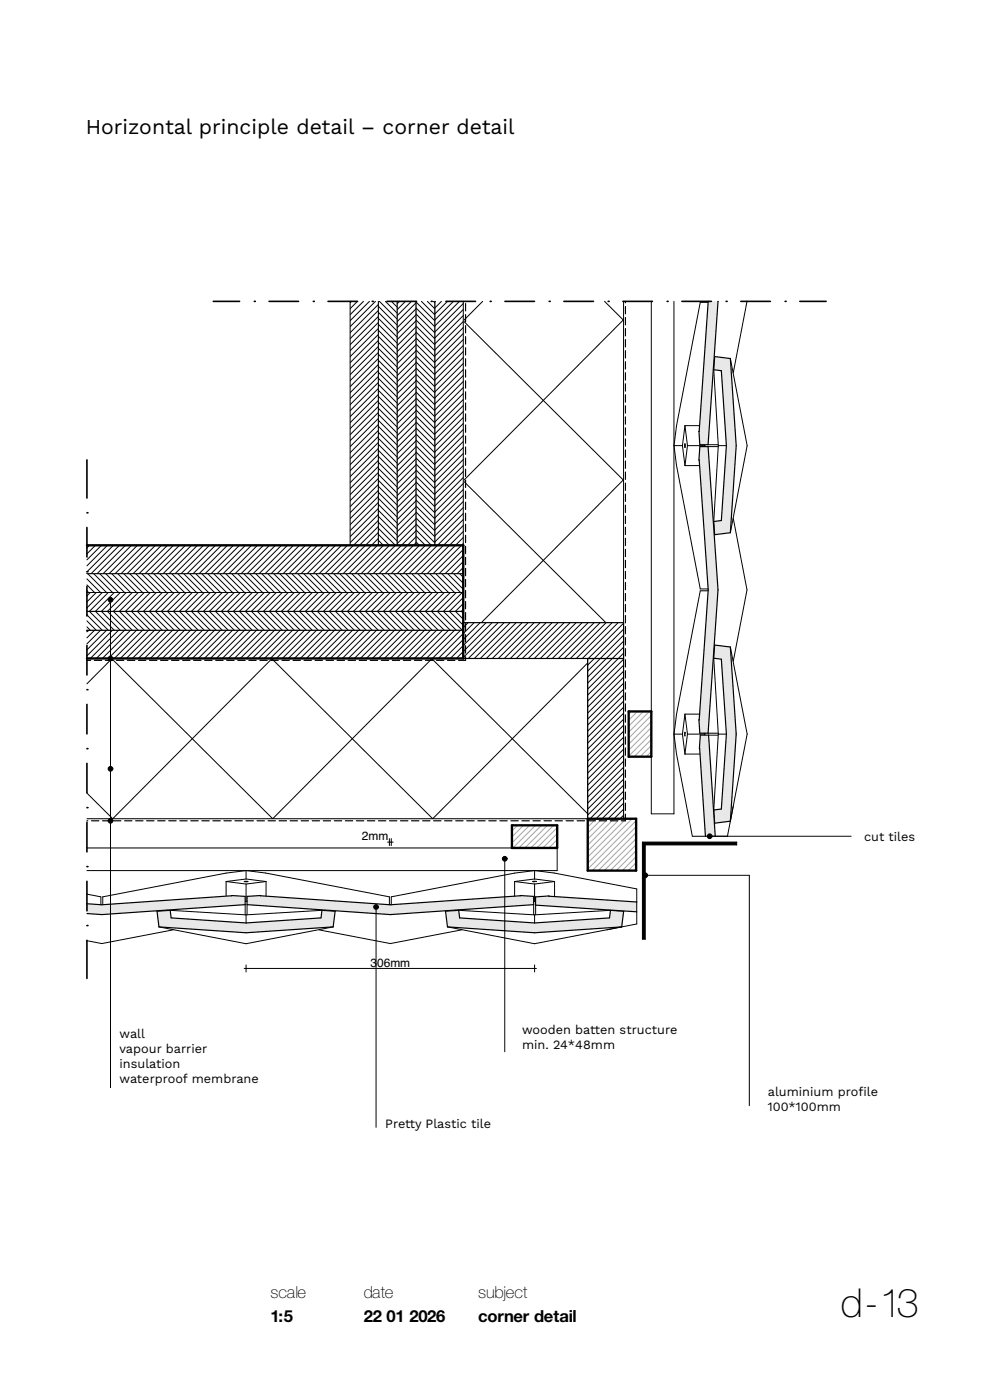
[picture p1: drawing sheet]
<svg xmlns="http://www.w3.org/2000/svg" width="210mm" height="297mm" viewBox="0 0 210 297" stroke-linecap="round" stroke-linejoin="round" font-family="sans-serif">
<defs><g id="words">
<text font-size="8.5" x="178.4" y="279.4">d-13</text>
<text font-size="4.5" x="18.2" y="28.4">Horizontal principle detail – corner detail</text>
<g font-size="3.5">
<text x="57.4" y="275.4">scale</text>
<text x="77.2" y="275.4">date</text>
<text x="101.4" y="275.4">subject</text>
<text x="57.4" y="280.4">1:5</text>
<text x="77.2" y="280.4">22</text>
<text x="82" y="280.4">01</text>
<text x="86.8" y="280.4">2026</text>
<text x="101.4" y="280.4">corner detail</text>
</g>
<g font-size="2.7">
<text x="183.3" y="178.3">cut tiles</text>
<text x="25.4" y="220.2">wall</text>
<text x="110.7" y="219.4">wooden batten structure</text>
<text x="25.4" y="223.4">vapour barrier</text>
<text x="25.4" y="226.6">insulation</text>
<text x="110.7" y="222.6">min. 24*48mm</text>
<text x="25.4" y="229.9">waterproof membrane</text>
<text x="162.9" y="232.4">aluminium profle</text>
<text x="182.1" y="232.4">i</text>
<text x="81.7" y="239.3">Pretty Plastic tile</text>
<text x="162.9" y="235.6">100*100mm</text>
</g>
<g font-size="2.5">
<text x="76.8" y="178.3">2mm</text>
<text x="78.6" y="205.1">3</text>
<text x="80" y="205.1">06mm</text>
</g>
</g></defs>
<path d="M18.4 139.7h106.3v34h-106.3M23.7 139.7l34.1 34 33.9-34M23.8 139.7l-5.4 5.4M57.6 139.7l34.2 34 32.9-33.1M57.7 139.7l-33.8 34-5.5-5.4M91.5 139.7l33.2 32.9" fill="none" stroke="#000" stroke-width=".21"/>
<path d="M18.4 133.7h79.9v6h-79.9z" fill-rule="evenodd" fill="#fff"/>
<g fill="none" stroke="#000" stroke-width=".21">
<path d="M18.4 133.7h79.9v6h-79.9M18.8 133.7l-.4 .3M20.1 133.7l-1.7 1.6M21.3 133.7l-2.9 2.9M22.6 133.7l-4.2 4.2M23.9 133.7l-5.5 5.4M25.2 133.7l-6 6M26.4 133.7l-6 6M27.7 133.7l-6 6M29 133.7l-6 6M30.2 133.7l-6 6M31.5 133.7l-6 6"/>
<path d="M32.8 133.7l-6 6M34.1 133.7l-6 6M35.3 133.7l-6 6M36.6 133.7l-6 6M37.9 133.7l-6 6M39.2 133.7l-6 6M40.4 133.7l-6 6M41.7 133.7l-6 6M43 133.7l-6 6M44.2 133.7l-6 6M45.5 133.7l-6 6M46.8 133.7l-6 6"/>
<path d="M48.1 133.7l-6 6M49.3 133.7l-6 6M50.6 133.7l-6 6M51.9 133.7l-6 6M53.2 133.7l-6 6M54.4 133.7l-6 6M55.7 133.7l-6 6M57 133.7l-6 6M58.2 133.7l-6 6M59.5 133.7l-6 6M60.8 133.7l-6 6M62.1 133.7l-6 6"/>
<path d="M63.3 133.7l-6 6M64.6 133.7l-6 6M65.9 133.7l-6 6M67.2 133.7l-6 6M68.4 133.7l-6 6M69.7 133.7l-6 6M71 133.7l-6 6M72.2 133.7l-6 6M73.5 133.7l-6 6M74.8 133.7l-6 6M76.1 133.7l-6 6M77.3 133.7l-6 6"/>
<path d="M78.6 133.7l-6 6M79.9 133.7l-6 6M81.2 133.7l-6 6M82.4 133.7l-6 6M83.7 133.7l-6 6M85 133.7l-6 6M86.3 133.7l-6 6M87.5 133.7l-6 6M88.8 133.7l-6 6M90.1 133.7l-6 6M91.3 133.7l-6 6M92.6 133.7l-6 6"/>
<path d="M93.9 133.7l-6 6M95.2 133.7l-6 6M96.4 133.7l-6 6M97.7 133.7l-6 6M98.3 139.5l-.2 .2M98.3 138.2l-1.5 1.5M98.3 136.9l-2.8 2.8M98.3 135.7l-4 4M98.3 134.4l-5.3 5.3"/>
</g>
<path d="M18.4 129.7h79.9v4h-79.9z" fill-rule="evenodd" fill="#fff"/>
<g fill="none" stroke="#000" stroke-width=".21">
<path d="M18.4 133l.7 .7M18.4 131.7l2 2M18.4 130.4l3.3 3.3M18.4 129.7h79.9v4h-79.9M19 129.7l4 4M20.2 129.7l4 4M21.5 129.7l4 4M22.8 129.7l4 4M24 129.7l4 4M25.3 129.7l4 4M26.6 129.7l4 4M27.9 129.7l4 4"/>
<path d="M29.1 129.7l4 4M30.4 129.7l4 4M31.7 129.7l4 4M33 129.7l4 4M34.2 129.7l4 4M35.5 129.7l4 4M36.8 129.7l4 4M38 129.7l4 4M39.3 129.7l4 4M40.6 129.7l4 4M41.9 129.7l4 4M43.1 129.7l4 4"/>
<path d="M44.4 129.7l4 4M45.7 129.7l4 4M47 129.7l4 4M48.2 129.7l4 4M49.5 129.7l4 4M50.8 129.7l4 4M52 129.7l4 4M53.3 129.7l4 4M54.6 129.7l4 4M55.9 129.7l4 4M57.1 129.7l4 4M58.4 129.7l4 4"/>
<path d="M59.7 129.7l4 4M61 129.7l4 4M62.2 129.7l4 4M63.5 129.7l4 4M64.8 129.7l4 4M66 129.7l4 4M67.3 129.7l4 4M68.6 129.7l4 4M69.9 129.7l4 4M71.1 129.7l4 4M72.4 129.7l4 4M73.7 129.7l4 4"/>
<path d="M75 129.7l4 4M76.2 129.7l4 4M77.5 129.7l4 4M78.8 129.7l4 4M80.1 129.7l4 4M81.3 129.7l4 4M82.6 129.7l4 4M83.9 129.7l4 4M85.1 129.7l4 4M86.4 129.7l4 4M87.7 129.7l4 4M89 129.7l4 4"/>
<path d="M90.2 129.7l4 4M91.5 129.7l4 4M92.8 129.7l4 4M94.1 129.7l4 4M95.3 129.7l3 2.9M96.6 129.7l1.7 1.7M97.9 129.7l.4 .4"/>
</g>
<path d="M18.4 125.7h79.9v4h-79.9z" fill-rule="evenodd" fill="#fff"/>
<g fill="none" stroke="#000" stroke-width=".21">
<path d="M18.4 125.7h79.9v4h-79.9M19.2 125.7l-.8 .7M20.4 125.7l-2 2M21.7 125.7l-3.3 3.3M23 125.7l-4 4M24.2 125.7l-4 4M25.5 125.7l-4 4M26.8 125.7l-4 4M28.1 125.7l-4 4M29.3 125.7l-4 4M30.6 125.7l-4 4M31.9 125.7l-4 4"/>
<path d="M33.2 125.7l-4 4M34.4 125.7l-4 4M35.7 125.7l-4 4M37 125.7l-4 4M38.2 125.7l-4 4M39.5 125.7l-4 4M40.8 125.7l-4 4M42.1 125.7l-4 4M43.3 125.7l-4 4M44.6 125.7l-4 4M45.9 125.7l-4 4M47.2 125.7l-4 4"/>
<path d="M48.4 125.7l-4 4M49.7 125.7l-4 4M51 125.7l-4 4M52.2 125.7l-4 4M53.5 125.7l-4 4M54.8 125.7l-4 4M56.1 125.7l-4 4M57.3 125.7l-4 4M58.6 125.7l-4 4M59.9 125.7l-4 4M61.2 125.7l-4 4M62.4 125.7l-4 4"/>
<path d="M63.7 125.7l-4 4M65 125.7l-4 4M66.2 125.7l-4 4M67.5 125.7l-4 4M68.8 125.7l-4 4M70.1 125.7l-4 4M71.3 125.7l-4 4M72.6 125.7l-4 4M73.9 125.7l-4 4M75.2 125.7l-4 4M76.4 125.7l-4 4M77.7 125.7l-4 4"/>
<path d="M79 125.7l-4 4M80.2 125.7l-4 4M81.5 125.7l-4 4M82.8 125.7l-4 4M84.1 125.7l-4 4M85.3 125.7l-4 4M86.6 125.7l-4 4M87.9 125.7l-4 4M89.2 125.7l-4 4M90.4 125.7l-4 4M91.7 125.7l-4 4M93 125.7l-4 4"/>
<path d="M94.3 125.7l-4 4M95.5 125.7l-4 4M96.8 125.7l-4 4M98.1 125.7l-4 4M98.3 129.3l-.4 .4M98.3 128l-1.7 1.7M98.3 126.8l-3 2.9"/>
</g>
<path d="M18.4 121.7h79.9v4h-79.9z" fill-rule="evenodd" fill="#fff"/>
<g fill="none" stroke="#000" stroke-width=".21">
<path d="M18.4 125.4l.4 .3M18.4 124.1l1.6 1.6M18.4 122.8l2.9 2.9M18.4 121.7h79.9v4h-79.9M18.6 121.7l4 4M19.9 121.7l4 4M21.1 121.7l4 4M22.4 121.7l4 4M23.7 121.7l4 4M25 121.7l4 4M26.2 121.7l4 4M27.5 121.7l4 4"/>
<path d="M28.8 121.7l4 4M30 121.7l4 4M31.3 121.7l4 4M32.6 121.7l4 4M33.9 121.7l4 4M35.1 121.7l4 4M36.4 121.7l4 4M37.7 121.7l4 4M39 121.7l4 4M40.2 121.7l4 4M41.5 121.7l4 4M42.8 121.7l4 4"/>
<path d="M44 121.7l4 4M45.3 121.7l4 4M46.6 121.7l4 4M47.9 121.7l4 4M49.1 121.7l4 4M50.4 121.7l4 4M51.7 121.7l4 4M53 121.7l4 4M54.2 121.7l4 4M55.5 121.7l4 4M56.8 121.7l4 4M58 121.7l4 4"/>
<path d="M59.3 121.7l4 4M60.6 121.7l4 4M61.9 121.7l4 4M63.1 121.7l4 4M64.4 121.7l4 4M65.7 121.7l4 4M67 121.7l4 4M68.2 121.7l4 4M69.5 121.7l4 4M70.8 121.7l4 4M72.1 121.7l4 4M73.3 121.7l4 4"/>
<path d="M74.6 121.7l4 4M75.9 121.7l4 4M77.1 121.7l4 4M78.4 121.7l4 4M79.7 121.7l4 4M81 121.7l4 4M82.2 121.7l4 4M83.5 121.7l4 4M84.8 121.7l4 4M86.1 121.7l4 4M87.3 121.7l4 4M88.6 121.7l4 4"/>
<path d="M89.9 121.7l4 4M91.1 121.7l4 4M92.4 121.7l4 4M93.7 121.7l4 4M95 121.7l3.3 3.3M96.2 121.7l2.1 2M97.5 121.7l.8 .8"/>
</g>
<path d="M18.4 115.7h79.9v6h-79.9z" fill-rule="evenodd" fill="#fff"/>
<g fill="none" stroke="#000" stroke-width=".21">
<path d="M18.4 115.7h79.9v6M19 115.7l-.6 .5M20.2 115.7l-1.8 1.8M21.5 115.7l-3.1 3.1M22.8 115.7l-4.4 4.3M24.1 115.7l-5.7 5.6M25.3 115.7l-6 6M26.6 115.7l-6 6M27.9 115.7l-6 6M29.2 115.7l-6 6M30.4 115.7l-6 6M31.7 115.7l-6 6"/>
<path d="M33 115.7l-6 6M34.2 115.7l-6 6M35.5 115.7l-6 6M36.8 115.7l-6 6M38.1 115.7l-6 6M39.3 115.7l-6 6M40.6 115.7l-6 6M41.9 115.7l-6 6M43.2 115.7l-6 6M44.4 115.7l-6 6M45.7 115.7l-6 6M47 115.7l-6 6"/>
<path d="M48.2 115.7l-6 6M49.5 115.7l-6 6M50.8 115.7l-6 6M52.1 115.7l-6 6M53.3 115.7l-6 6M54.6 115.7l-6 6M55.9 115.7l-6 6M57.2 115.7l-6 6M58.4 115.7l-6 6M59.7 115.7l-6 6M61 115.7l-6 6M62.2 115.7l-6 6"/>
<path d="M63.5 115.7l-6 6M64.8 115.7l-6 6M66.1 115.7l-6 6M67.3 115.7l-6 6M68.6 115.7l-6 6M69.9 115.7l-6 6M71.2 115.7l-6 6M72.4 115.7l-6 6M73.7 115.7l-6 6M75 115.7l-6 6M76.2 115.7l-6 6M77.5 115.7l-6 6"/>
<path d="M78.8 115.7l-6 6M80.1 115.7l-6 6M81.3 115.7l-6 6M82.6 115.7l-6 6M83.9 115.7l-6 6M85.2 115.7l-6 6M86.4 115.7l-6 6M87.7 115.7l-6 6M89 115.7l-6 6M90.2 115.7l-6 6M91.5 115.7l-6 6M92.8 115.7l-6 6"/>
<path d="M94.1 115.7l-6 6M95.3 115.7l-6 6M96.6 115.7l-6 6M97.9 115.7l-6 6M98.3 119.1l-2.6 2.6M98.3 117.9l-3.9 3.8M98.3 116.6l-5.1 5.1M18.4 121.7h79.9M98.3 121.7h.1M98.3 120.4l-1.3 1.3"/>
</g>
<path d="M124.7 139.7h7.6v34h-7.6z" fill-rule="evenodd" fill="#fff"/>
<g fill="none" stroke="#000" stroke-width=".21">
<path d="M124.8 139.7l-.1 .1M126.1 139.7l-1.4 1.4M127.3 139.7l-2.6 2.7M128.6 139.7l-3.9 3.9M129.9 139.7l-5.2 5.2M131.2 139.7l-6.5 6.5M132.3 139.9l-7.6 7.6M132.3 158.9l-7.6 7.6M132.3 157.7l-7.6 7.6M132.3 156.4l-7.6 7.6M132.3 155.1l-7.6 7.6M132.3 153.9l-7.6 7.6"/>
<path d="M132.3 152.6l-7.6 7.6M132.3 151.3l-7.6 7.6M132.3 150l-7.6 7.6M132.3 148.8l-7.6 7.6M132.3 147.5l-7.6 7.6M132.3 146.2l-7.6 7.6M132.3 144.9l-7.6 7.6M132.3 143.7l-7.6 7.6M132.3 142.4l-7.6 7.6M132.3 141.1l-7.6 7.6M132.3 172.9l-.8 .8M132.3 171.7l-2 2"/>
<path d="M132.3 170.4l-3.3 3.3M132.3 169.1l-4.6 4.6M132.3 167.9l-5.9 5.8M132.3 166.6l-7.1 7.1M132.3 165.3l-7.6 7.6M132.3 164l-7.6 7.6M132.3 162.8l-7.6 7.6M132.3 161.5l-7.6 7.6M132.3 160.2l-7.6 7.6"/>
</g>
<path d="M124.7 139.7h7.6v34h-7.6z" fill="none" stroke="#000" stroke-width=".25"/>
<path d="M18.4 179.9h99.8v4.8h-99.8z" fill-rule="evenodd" fill="#fff"/>
<path d="M18.4 179.9h99.8v4.8h-99.8" fill="none" stroke="#000" stroke-width=".21"/>
<path d="M108.6 175.1h9.6v4.8h-9.6z" fill-rule="evenodd" fill="#fff"/>
<path d="M109.8 175.1l-1.2 1.2M111 175.1l-2.4 2.4M112.3 175.1l-3.7 3.7M113.6 175.1l-4.8 4.8M114.9 175.1l-4.8 4.8M116.1 175.1l-4.8 4.8M117.4 175.1l-4.8 4.8M118.2 179.4l-.5 .5M118.2 178.1l-1.8 1.8M118.2 176.8l-3.1 3.1M118.2 175.6l-4.3 4.3" fill="none" stroke="#99a3a6" stroke-width=".21"/>
<path d="M108.6 175.1h9.6v4.8h-9.6z" fill="none" stroke="#000" stroke-width=".5"/>
<path d="M98.3 63.9h34v75.8h-34z" fill-rule="evenodd" fill="#fff"/>
<path d="M98.3 63.9v75.8h34v-75.8M102.4 63.9l-4.1 4.2 34 33.8M128.2 63.9l4.1 4M132.3 67.8l-34 34.2 34 33.8M132.3 101.8l-34 34.1 3.7 3.8M132.3 135.7l-4 4" fill="none" stroke="#000" stroke-width=".21"/>
<path d="M138.2 63.9h4.8v108.7h-4.8z" fill-rule="evenodd" fill="#fff"/>
<path d="M138.2 63.9v108.7h4.8v-108.7" fill="none" stroke="#000" stroke-width=".21"/>
<path d="M133.4 150.9h4.8v9.6h-4.8z" fill-rule="evenodd" fill="#fff"/>
<path d="M133.9 150.9l-.5 .6M135.2 150.9l-1.8 1.9M136.5 150.9l-3.1 3.1M137.7 150.9l-4.3 4.4M138.2 159.4l-1.1 1.1M138.2 158.2l-2.4 2.3M138.2 156.9l-3.7 3.6M138.2 155.6l-4.8 4.8M138.2 154.3l-4.8 4.8M138.2 153.1l-4.8 4.8M138.2 151.8l-4.8 4.8" fill="none" stroke="#99a3a6" stroke-width=".21"/>
<path d="M133.4 150.9h4.8v9.6h-4.8z" fill="none" stroke="#000" stroke-width=".5"/>
<path d="M136.3 178.6h20v.6h-19.4v20h-.6z" fill-rule="evenodd" fill="#000"/>
<path d="M136.3 178.6h20v.6h-19.4v20h-.6z" fill="none" stroke="#000" stroke-width=".21"/>
<path d="M124.7 173.7h10.2v11h-10.2z" fill-rule="evenodd" fill="#fff"/>
<g fill="none" stroke="#99a3a6" stroke-width=".21">
<path d="M125.2 173.7l-.5 .5M126.4 173.7l-1.7 1.8M127.7 173.7l-3 3M129 173.7l-4.3 4.3M130.3 173.7l-5.6 5.6M131.5 173.7l-6.8 6.8M132.8 173.7l-8.1 8.1M134.1 173.7l-9.4 9.4M134.9 179.2l-5.5 5.5M134.9 177.9l-6.7 6.8M134.9 176.6l-8 8.1M134.9 175.4l-9.3 9.3"/>
<path d="M134.9 174.1l-10.2 10.3M134.9 184.3l-.4 .4M134.9 183l-1.6 1.7M134.9 181.7l-2.9 3M134.9 180.5l-4.2 4.2"/>
</g>
<path d="M124.7 173.7h10.2v11h-10.2z" fill="none" stroke="#000" stroke-width=".5"/>
<path d="M98.3 132.1h34v7.6h-34z" fill-rule="evenodd" fill="#fff"/>
<g fill="none" stroke="#000" stroke-width=".21">
<path d="M99.3 132.1l-1 1M100.6 132.1l-2.3 2.3M101.9 132.1l-3.6 3.6M103.1 132.1l-4.8 4.8M104.4 132.1l-6.1 6.1M105.7 132.1l-7.4 7.4M106.9 132.1l-7.6 7.6M108.2 132.1l-7.6 7.6M109.5 132.1l-7.6 7.6M110.8 132.1l-7.6 7.6M112 132.1l-7.6 7.6M113.3 132.1l-7.6 7.6"/>
<path d="M114.6 132.1l-7.6 7.6M115.9 132.1l-7.6 7.6M117.1 132.1l-7.6 7.6M118.4 132.1l-7.6 7.6M119.7 132.1l-7.6 7.6M120.9 132.1l-7.6 7.6M122.2 132.1l-7.6 7.6M123.5 132.1l-7.6 7.6M124.8 132.1l-7.6 7.6M126 132.1l-7.6 7.6M127.3 132.1l-7.6 7.6M128.6 132.1l-7.6 7.6"/>
<path d="M129.9 132.1l-7.6 7.6M131.1 132.1l-7.6 7.6M132.3 138.6l-1.1 1.1M132.3 137.3l-2.4 2.4M132.3 136l-3.7 3.7M132.3 134.8l-5 4.9M132.3 133.5l-6.2 6.2M132.3 132.2l-7.5 7.5"/>
</g>
<path d="M98.3 132.1h34v7.6h-34z" fill="none" stroke="#000" stroke-width=".25"/>
<path d="M74.3 63.9h6v51.8h-6z" fill-rule="evenodd" fill="#fff"/>
<g fill="none" stroke="#000" stroke-width=".21">
<path d="M74.3 63.9v51.8h6v-51.8M74.5 63.9l-.2 .3M75.8 63.9l-1.5 1.6M77.1 63.9l-2.8 2.9M78.4 63.9l-4.1 4.1M79.6 63.9l-5.3 5.4M80.3 79.8l-6 6M80.3 78.6l-6 6M80.3 77.3l-6 6M80.3 76l-6 6M80.3 74.8l-6 6M80.3 73.5l-6 6"/>
<path d="M80.3 72.2l-6 6M80.3 70.9l-6 6M80.3 69.7l-6 6M80.3 68.4l-6 6M80.3 67.1l-6 6M80.3 65.8l-6 6M80.3 64.6l-6 6M80.3 98.9l-6 6M80.3 97.7l-6 6M80.3 96.4l-6 6M80.3 95.1l-6 6M80.3 93.8l-6 6"/>
<path d="M80.3 92.6l-6 6M80.3 91.3l-6 6M80.3 90l-6 6M80.3 88.8l-6 6M80.3 87.5l-6 6M80.3 86.2l-6 6M80.3 84.9l-6 6M80.3 83.7l-6 6M80.3 82.4l-6 6M80.3 81.1l-6 6M80.3 115.5l-.2 .2M80.3 114.2l-1.5 1.5"/>
<path d="M80.3 112.9l-2.8 2.8M80.3 111.7l-4.1 4M80.3 110.4l-5.3 5.3M80.3 109.1l-6 6M80.3 107.8l-6 6M80.3 106.6l-6 6M80.3 105.3l-6 6M80.3 104l-6 6M80.3 102.8l-6 6M80.3 101.5l-6 6M80.3 100.2l-6 6"/>
</g>
<path d="M80.3 63.9h4v51.8h-4z" fill-rule="evenodd" fill="#fff"/>
<g fill="none" stroke="#000" stroke-width=".21">
<path d="M80.3 79l4 4M80.3 77.7l4 4M80.3 76.5l4 4M80.3 75.2l4 4M80.3 73.9l4 4M80.3 72.6l4 4M80.3 71.4l4 4M80.3 70.1l4 4M80.3 68.8l4 4M80.3 67.5l4 4M80.3 66.3l4 4M80.3 65l4 4"/>
<path d="M80.3 63.9v51.8h4v-51.8M80.5 63.9l3.8 3.8M81.8 63.9l2.5 2.6M83 63.9l1.3 1.3M80.3 99.4l4 4M80.3 98.1l4 4M80.3 96.8l4 4M80.3 95.5l4 4M80.3 94.3l4 4M80.3 93l4 4M80.3 91.7l4 4M80.3 90.5l4 4"/>
<path d="M80.3 89.2l4 4M80.3 87.9l4 4M80.3 86.6l4 4M80.3 85.4l4 4M80.3 84.1l4 4M80.3 82.8l4 4M80.3 81.5l4 4M80.3 80.3l4 4M80.3 114.6l1 1.1M80.3 113.4l2.3 2.3M80.3 112.1l3.6 3.6M80.3 110.8l4 4"/>
<path d="M80.3 109.5l4 4M80.3 108.3l4 4M80.3 107l4 4M80.3 105.7l4 4M80.3 104.5l4 4M80.3 103.2l4 4M80.3 101.9l4 4M80.3 100.6l4 4"/>
</g>
<path d="M84.3 63.9h4v51.8h-4z" fill-rule="evenodd" fill="#fff"/>
<g fill="none" stroke="#000" stroke-width=".21">
<path d="M84.3 63.9v51.8h4v-51.8M84.7 63.9l-.4 .5M86 63.9l-1.7 1.8M87.3 63.9l-3 3M88.3 79.5l-4 4M88.3 78.2l-4 4M88.3 76.9l-4 4M88.3 75.7l-4 4M88.3 74.4l-4 4M88.3 73.1l-4 4M88.3 71.8l-4 4M88.3 70.6l-4 4"/>
<path d="M88.3 69.3l-4 4M88.3 68l-4 4M88.3 66.8l-4 4M88.3 65.5l-4 4M88.3 64.2l-4 4M88.3 99.8l-4 4M88.3 98.6l-4 4M88.3 97.3l-4 4M88.3 96l-4 4M88.3 94.8l-4 4M88.3 93.5l-4 4M88.3 92.2l-4 4"/>
<path d="M88.3 90.9l-4 4M88.3 89.7l-4 4M88.3 88.4l-4 4M88.3 87.1l-4 4M88.3 85.8l-4 4M88.3 84.6l-4 4M88.3 83.3l-4 4M88.3 82l-4 4M88.3 80.8l-4 4M88.3 115.1l-.6 .6M88.3 113.8l-1.9 1.9M88.3 112.6l-3.1 3.1"/>
<path d="M88.3 111.3l-4 4M88.3 110l-4 4M88.3 108.8l-4 4M88.3 107.5l-4 4M88.3 106.2l-4 4M88.3 104.9l-4 4M88.3 103.7l-4 4M88.3 102.4l-4 4M88.3 101.1l-4 4"/>
</g>
<path d="M88.3 63.9h4v51.8h-4z" fill-rule="evenodd" fill="#fff"/>
<g fill="none" stroke="#000" stroke-width=".21">
<path d="M88.3 79.4l4 4M88.3 78.1l4 4M88.3 76.8l4 4M88.3 75.5l4 4M88.3 74.3l4 4M88.3 73l4 4M88.3 71.7l4 4M88.3 70.5l4 4M88.3 69.2l4 4M88.3 67.9l4 4M88.3 66.6l4 4M88.3 65.4l4 4"/>
<path d="M88.3 64.1l4 4M88.3 63.9v51.8h4v-51.8M89.4 63.9l2.9 2.9M90.7 63.9l1.6 1.6M91.9 63.9l.4 .4M88.3 99.7l4 4M88.3 98.5l4 4M88.3 97.2l4 4M88.3 95.9l4 4M88.3 94.6l4 4M88.3 93.4l4 4M88.3 92.1l4 4"/>
<path d="M88.3 90.8l4 4M88.3 89.5l4 4M88.3 88.3l4 4M88.3 87l4 4M88.3 85.7l4 4M88.3 84.5l4 4M88.3 83.2l4 4M88.3 81.9l4 4M88.3 80.6l4 4M88.3 115l.7 .7M88.3 113.7l1.9 2M88.3 112.5l3.2 3.2"/>
<path d="M88.3 111.2l4 4M88.3 109.9l4 4M88.3 108.6l4 4M88.3 107.4l4 4M88.3 106.1l4 4M88.3 104.8l4 4M88.3 103.5l4 4M88.3 102.3l4 4M88.3 101l4 4"/>
</g>
<path d="M92.3 63.9h6v51.8h-6z" fill-rule="evenodd" fill="#fff"/>
<g fill="none" stroke="#000" stroke-width=".21">
<path d="M92.3 63.9v51.8h6v-51.8M92.4 63.9l-.1 .1M93.6 63.9l-1.3 1.4M94.9 63.9l-2.6 2.7M96.2 63.9l-3.9 3.9M97.5 63.9l-5.2 5.2M98.3 79.7l-6 6M98.3 78.4l-6 6M98.3 77.1l-6 6M98.3 75.8l-6 6M98.3 74.6l-6 6M98.3 73.3l-6 6"/>
<path d="M98.3 72l-6 6M98.3 70.8l-6 6M98.3 69.5l-6 6M98.3 68.2l-6 6M98.3 66.9l-6 6M98.3 65.7l-6 6M98.3 64.4l-6 6M98.3 98.8l-6 6M98.3 97.5l-6 6M98.3 96.2l-6 6M98.3 94.9l-6 6M98.3 93.7l-6 6"/>
<path d="M98.3 92.4l-6 6M98.3 91.1l-6 6M98.3 89.8l-6 6M98.3 88.6l-6 6M98.3 87.3l-6 6M98.3 86l-6 6M98.3 84.8l-6 6M98.3 83.5l-6 6M98.3 82.2l-6 6M98.3 80.9l-6 6M98.3 115.3l-.4 .4M98.3 114l-1.7 1.7"/>
<path d="M98.3 112.8l-3 2.9M98.3 111.5l-4.2 4.2M98.3 110.2l-5.5 5.5M98.3 108.9l-6 6M98.3 107.7l-6 6M98.3 106.4l-6 6M98.3 105.1l-6 6M98.3 103.8l-6 6M98.3 102.6l-6 6M98.3 101.3l-6 6M98.3 100l-6 6"/>
</g>
<!-- layer: 82 Interieur -->
<path d="M33.3 193.3l2.8-.2 .2 1.6 15.9 1.1 15.9-1.1 .2-1.6 2.8 .2-.4 3.3-18.5 1.3-18.5-1.3z" fill-rule="evenodd" fill="#e6e8e9"/>
<path d="M33.3 193.3l2.8-.2 .2 1.6 15.9 1.1 15.9-1.1 .2-1.6 2.8 .2-.4 3.3-18.5 1.3-18.5-1.3z" fill="none" stroke="#000" stroke-width=".25"/>
<path d="M52.4 190.2l2.8-.2 27.6 1.9 27.6-1.9 2.8 .2v1.7l-30.4 2.1-30.4-2.1z" fill-rule="evenodd" fill="#e6e8e9"/>
<path d="M52.4 190.2l2.8-.2 27.6 1.9 27.6-1.9 2.8 .2v1.7l-30.4 2.1-30.4-2.1z" fill="none" stroke="#000" stroke-width=".25"/>
<g fill="none" stroke="#000" stroke-width=".21">
<path d="M33.7 196.6l18.5 3.6 18.5-3.6M36.1 193.1l16.1 1M48 187v3.1M48 187l4.2 .5M51.8 187h.8zM52 191.2h.2M52.2 194.1v1.7M52.2 184.7l4.1 .5 26.3 5.1v1.6M52.2 184.7l-4.2 .5-26.2 5.1v1.6M52.2 184.7v1.8M52.2 187.5v3.7M52.2 186.5l-4.2 .5"/>
<path d="M52.2 186.5l4.2 .5M52.4 191.2h-.2M52.4 191.9v2.2M56.4 187v3.1M56.4 187l-4.2 .5M68.3 193.1l-16.1 1M97.9 197.3l-15.1 2.9-15.1-2.9M113.2 191.9v2.2"/>
</g>
<path d="M94.5 193.3l2.8-.2 .2 1.6 15.9 1.1 15.9-1.1 .2-1.6 2.8 .2-.4 3.3-18.5 1.3-18.5-1.3z" fill-rule="evenodd" fill="#e6e8e9"/>
<path d="M94.5 193.3l2.8-.2 .2 1.6 15.9 1.1 15.9-1.1 .2-1.6 2.8 .2-.4 3.3-18.5 1.3-18.5-1.3z" fill="none" stroke="#000" stroke-width=".25"/>
<path d="M113.6 190.3l2.8-.2 18.7 1.3v2l-21.5-1.4z" fill-rule="evenodd" fill="#e6e8e9"/>
<path d="M135.1 191.4l-18.7-1.3-2.8 .2v1.7l21.5 1.4" fill="none" stroke="#000" stroke-width=".25"/>
<g fill="none" stroke="#000" stroke-width=".21">
<path d="M97.3 193.1l16.1 1M109.2 187v3.2M109.2 187l4.2 .5M113.2 191.2h.2M113.4 194.1v1.7M113.4 184.7l4.1 .5 17.6 3.4v7.4l-21.7 4.2-18.5-3.6M113.4 184.7l-4.2 .5-26.2 5.1v1.6M113.4 184.7v1.8M113.4 187.5v3.7M113.4 186.5l-4.2 .5M113.4 186.5l4.2 .5M113.6 191.2h-.2"/>
<path d="M113.6 192v2M113.7 187h.1h-.8l.4 .1M117.6 187v3.2M117.6 187l-4.2 .5M129.5 193.1l-16.1 1"/>
</g>
<path d="M151.6 75.6l3.3 .5 1.3 18.4-1.3 18.5-3.3 .4-.2-2.8 1.6-.2 1.1-15.9-1.1-15.9-1.6-.2z" fill-rule="evenodd" fill="#e6e8e9"/>
<path d="M151.6 75.6l3.3 .5 1.3 18.4-1.3 18.5-3.3 .4-.2-2.8 1.6-.2 1.1-15.9-1.1-15.9-1.6-.2z" fill="none" stroke="#000" stroke-width=".25"/>
<path d="M148.4 94.7h1.8l2.1 30.4-2.1 30.4h-1.8l-.1-2.8 1.9-27.6-1.9-27.5z" fill-rule="evenodd" fill="#e6e8e9"/>
<path d="M148.4 94.7h1.8l2.1 30.4-2.1 30.4h-1.8l-.1-2.8 1.9-27.6-1.9-27.5z" fill="none" stroke="#000" stroke-width=".25"/>
<g fill="none" stroke="#000" stroke-width=".21">
<path d="M150.2 64.1h-1.7l-5 26.2-.5 4.2M151.4 78.4l1 16.1M154.9 76.1l3.6 18.4-3.6 18.5M143 94.5h1.8M143 94.5l.5 4.2 5 26.2h1.7M144.8 94.5l.5 4.3M145.3 90.3l-.5 4.2M145.3 90.3l.5 4.2M145.3 94.1v.8zM145.8 94.5h3.7M145.8 94.5l-.5 4.3M148.4 90.3h-3.1"/>
<path d="M148.4 98.8h-3.1M149.5 94.3v.2M149.5 94.5v.2M150.2 94.7h2.2M152.4 94.5l-1 16.1M152.4 94.5h1.7M155.6 110l2.9 15.1-3 15.2M150.2 155.5h2.2"/>
</g>
<path d="M151.6 136.8l3.3 .5 1.3 18.4-1.3 18.5-3.3 .4-.2-2.8 1.6-.2 1.1-15.9-1.1-15.9-1.6-.2z" fill-rule="evenodd" fill="#e6e8e9"/>
<path d="M151.6 136.8l3.3 .5 1.3 18.4-1.3 18.5-3.3 .4-.2-2.8 1.6-.2 1.1-15.9-1.1-15.9-1.6-.2z" fill="none" stroke="#000" stroke-width=".25"/>
<path d="M148.6 155.9h1.7l1.4 21.5h-2.1l-1.2-18.6z" fill-rule="evenodd" fill="#e6e8e9"/>
<path d="M149.6 177.4l-1.2-18.6 .2-2.9h1.7l1.4 21.5" fill="none" stroke="#000" stroke-width=".25"/>
<g fill="none" stroke="#000" stroke-width=".21">
<path d="M150.2 125.3h-1.7l-5 26.2-.5 4.2M151.4 139.6l1 16.1M154.9 137.3l3.6 18.4-4.2 21.7h-7.4l-3.4-17.5-.5-4.2M143 155.7h1.8M144.8 155.7l.5 4.3M145.3 151.5l-.5 4.2M145.3 151.5l.5 4.2M145.3 155.7v-.4v.8v-.1M145.8 155.7h3.7M145.8 155.7l-.5 4.3M148.5 151.5h-3.2M148.5 160h-3.2"/>
<path d="M149.5 155.5v.2M149.5 155.7v.2M150.3 156h2M152.4 155.7l-1 16.1M152.4 155.7h1.7"/>
</g>
<path d="M18.4 191.7l3.2 .2 27.6-1.9 2.8 .2v1.7l-30.4 2.1-3.2-.2z" fill-rule="evenodd" fill="#e6e8e9"/>
<path d="M21.6 191.9l27.6-1.9 2.8 .2v1.7l-30.4 2.1-3.2-.2" fill="none" stroke="#000" stroke-width=".25"/>
<path d="M18.4 189.7l3 .6v1.6M36.7 197.3l-15.1 2.9M52 191.9v2.2" fill="none" stroke="#000" stroke-width=".21"/>
<path d="M150.2 63.9h2.1l-2.1 30.4h-1.8l-.1-2.8z" fill-rule="evenodd" fill="#e6e8e9"/>
<path d="M150.2 63.9l-1.9 27.6 .1 2.8h1.8l2.1-30.4M150.2 63.9h.1M152.3 63.9h.1M18.4 191.7l3.2 .2" fill="none" stroke="#000" stroke-width=".25"/>
<path d="M158.5 63.9h.1M158.5 63.9l-3 15.2M150.2 94.3h2.2M18.4 199.6l3.2 .6" fill="none" stroke="#000" stroke-width=".21"/>
<!-- layer: 22 NC Binnenwanden -->
<g fill="none" stroke="#000" stroke-width=".25">
<path d="M98.8 78.4v1.6M98.8 76.1v1.6M98.8 73.8v1.5M98.8 71.4v1.6M98.8 69.1v1.5M98.8 66.7v1.6M98.8 64.4v1.6M132.7 63.9v.3M132.7 65v1.6M132.7 67.4v1.5M132.7 69.7v1.6M132.7 72v1.6"/>
<path d="M132.7 74.4v1.5M132.7 76.7v1.6M132.7 79.1v1.5M98.8 99.5v1.6M98.8 97.2v1.5M98.8 94.8v1.6M98.8 92.5v1.5M98.8 90.1v1.6M98.8 87.8v1.6M98.8 85.5v1.5M98.8 83.1v1.6M98.8 80.8v1.5"/>
<path d="M132.7 81.4v1.6M132.7 83.8v1.5M132.7 86.1v1.6M132.7 88.4v1.6M132.7 90.8v1.5M132.7 93.1v1.6M132.7 95.5v1.5M132.7 97.8v1.6M98.8 118.2v1.6M98.8 115.9v1.6M98.8 113.6v1.5M98.8 111.2v1.6"/>
<path d="M98.8 108.9v1.5M98.8 106.5v1.6M98.8 104.2v1.6M98.8 101.9v1.5M132.7 100.1v1.6M132.7 102.5v1.5M132.7 104.8v1.6M132.7 107.2v1.5M132.7 109.5v1.6M132.7 111.8v1.6M132.7 114.2v1.5M132.7 116.5v1.6"/>
<path d="M132.7 118.9v1.5M98.8 139.3v.8h-1.5M98.8 137v1.5M98.8 134.6v1.6M98.8 132.3v1.5M98.8 129.9v1.6M98.8 127.6v1.6M98.8 125.3v1.5M98.8 122.9v1.6M98.8 120.6v1.5M132.7 121.2v1.6M132.7 123.6v1.5"/>
<path d="M132.7 125.9v1.6M132.7 128.2v1.6M132.7 130.6v1.5M132.7 132.9v1.6M132.7 135.3v1.5M132.7 137.6v1.6M132.7 139.9v1.6M18.4 140.1h.8M20 140.1h1.6M22.3 140.1h1.6M24.7 140.1h1.5M27 140.1h1.6"/>
<path d="M29.4 140.1h1.5M31.7 140.1h1.6M34.1 140.1h1.5M36.4 140.1h1.6M38.7 140.1h1.6M41.1 140.1h1.5M43.4 140.1h1.6M45.8 140.1h1.5M48.1 140.1h1.6M50.4 140.1h1.6M52.8 140.1h1.5M55.1 140.1h1.6"/>
<path d="M57.5 140.1h1.5M59.8 140.1h1.6M62.1 140.1h1.6M64.5 140.1h1.5M66.8 140.1h1.6M69.2 140.1h1.5M71.5 140.1h1.6M73.9 140.1h1.5M76.2 140.1h1.6M78.5 140.1h1.6M80.9 140.1h1.5M83.2 140.1h1.6"/>
<path d="M85.6 140.1h1.5M87.9 140.1h1.6M90.2 140.1h1.6M92.6 140.1h1.5M94.9 140.1h1.6M132.7 142.3v1.5M132.7 144.6v1.6M132.7 147v1.5M132.7 149.3v1.6M132.7 151.6v1.6M132.7 154v1.5M132.7 156.3v1.6"/>
<path d="M132.7 158.7v1.5M18.4 174.1h.2M19.4 174.1h1.6M21.7 174.1h1.6M24.1 174.1h1.6M26.4 174.1h1.6M28.8 174.1h1.5M31.1 174.1h1.6M33.5 174.1h1.5M35.8 174.1h1.6M38.1 174.1h1.6M40.5 174.1h1.5"/>
<path d="M42.8 174.1h1.6M45.2 174.1h1.5M47.5 174.1h1.6M49.8 174.1h1.6M52.2 174.1h1.5M54.5 174.1h1.6M56.9 174.1h1.5M59.2 174.1h1.6M61.5 174.1h1.6M63.9 174.1h1.6M66.2 174.1h1.6M68.6 174.1h1.5"/>
<path d="M70.9 174.1h1.6M73.3 174.1h1.5M75.6 174.1h1.6M77.9 174.1h1.6M80.3 174.1h1.5M82.6 174.1h1.6M85 174.1h1.5M87.3 174.1h1.6M89.6 174.1h1.6M92 174.1h1.5M94.3 174.1h1.6M96.7 174.1h1.5"/>
<path d="M99 174.1h1.6M101.4 174.1h1.5M103.7 174.1h1.6M106 174.1h1.6M108.4 174.1h1.5M110.7 174.1h1.6M113.1 174.1h1.5M115.4 174.1h1.6M117.7 174.1h1.6M120.1 174.1h1.5M122.4 174.1h1.6M124.8 174.1h1.5"/>
<path d="M127.1 174.1h1.6M129.4 174.1h1.6M132.7 161v1.6M132.7 163.4v1.5M132.7 165.7v1.6M132.7 168v1.6M132.7 170.4v1.5M132.7 172.7v1.4h-.9"/>
</g>
<path d="M18.4 115.7h79.9v24h-79.9" fill="none" stroke="#000" stroke-width=".5"/>
<path d="M82.2 178.7h1.2M82.6 177.9v1.5M83 177.9v1.5M51.8 205.5h62M52.2 204.7v1.5M113.4 204.7v1.5" fill="none" stroke="#000" stroke-width=".21"/>
<!-- layer: 22 NC Binnenwanden -->
<g fill="none" stroke="#000" stroke-width=".21">
<path d="M23.4 127.7v103M151 177.4h29.5M79.8 192.9v46.3M107.1 182.7v40.4M137.4 185.7h21.6v48.9"/>
<circle cx="23.4" cy="139.7" r=".5"/>
<circle cx="23.4" cy="127.2" r=".5"/>
<circle cx="23.4" cy="163.1" r=".5"/>
<circle cx="23.4" cy="174.1" r=".5"/>
<circle cx="150.5" cy="177.4" r=".5"/>
<circle cx="79.8" cy="192.4" r=".5"/>
<circle cx="107.1" cy="182.2" r=".5"/>
<circle cx="136.9" cy="185.7" r=".5"/>
</g>
<g fill="#000">
<circle cx="23.4" cy="139.7" r=".5"/>
<circle cx="23.4" cy="127.2" r=".5"/>
<circle cx="23.4" cy="163.1" r=".5"/>
<circle cx="23.4" cy="174.1" r=".5"/>
<circle cx="150.5" cy="177.4" r=".5"/>
<circle cx="79.8" cy="192.4" r=".5"/>
<circle cx="107.1" cy="182.2" r=".5"/>
<circle cx="136.9" cy="185.7" r=".5"/>
</g>
<g fill="none" stroke="#000" stroke-width=".35">
<path d="M45.2 63.9h5.6M57.1 63.9h6.2M69.6 63.9h6.2M82.1 63.9h6.2M94.6 63.9h6.3M107.1 63.9h6.3M119.6 63.9h6.3M132.1 63.9h6.3M144.6 63.9h6.3M157.1 63.9h6.3M169.7 63.9h5.5M18.4 97.6v8.1"/>
<path d="M18.4 111.9v6.3M18.4 124.4v6.3M18.4 136.9v6.3M18.4 149.4v6.3M18.4 161.9v6.3M18.4 174.5v6.2M18.4 187v6.2M18.4 199.5v8.1"/>
</g>
<g fill="#000">
<circle cx="53.9" cy="63.9" r=".18"/>
<circle cx="66.5" cy="63.9" r=".18"/>
<circle cx="79" cy="63.9" r=".18"/>
<circle cx="91.5" cy="63.9" r=".18"/>
<circle cx="104" cy="63.9" r=".18"/>
<circle cx="116.5" cy="63.9" r=".18"/>
<circle cx="129" cy="63.9" r=".18"/>
<circle cx="141.5" cy="63.9" r=".18"/>
<circle cx="154" cy="63.9" r=".18"/>
<circle cx="166.5" cy="63.9" r=".18"/>
<circle cx="18.4" cy="108.8" r=".18"/>
<circle cx="18.4" cy="133.8" r=".18"/>
<circle cx="18.4" cy="121.3" r=".18"/>
<circle cx="18.4" cy="158.8" r=".18"/>
<circle cx="18.4" cy="146.3" r=".18"/>
<circle cx="18.4" cy="171.3" r=".18"/>
<circle cx="18.4" cy="196.4" r=".18"/>
<circle cx="18.4" cy="183.8" r=".18"/>
</g>
<use href="#words"/>
</svg>
